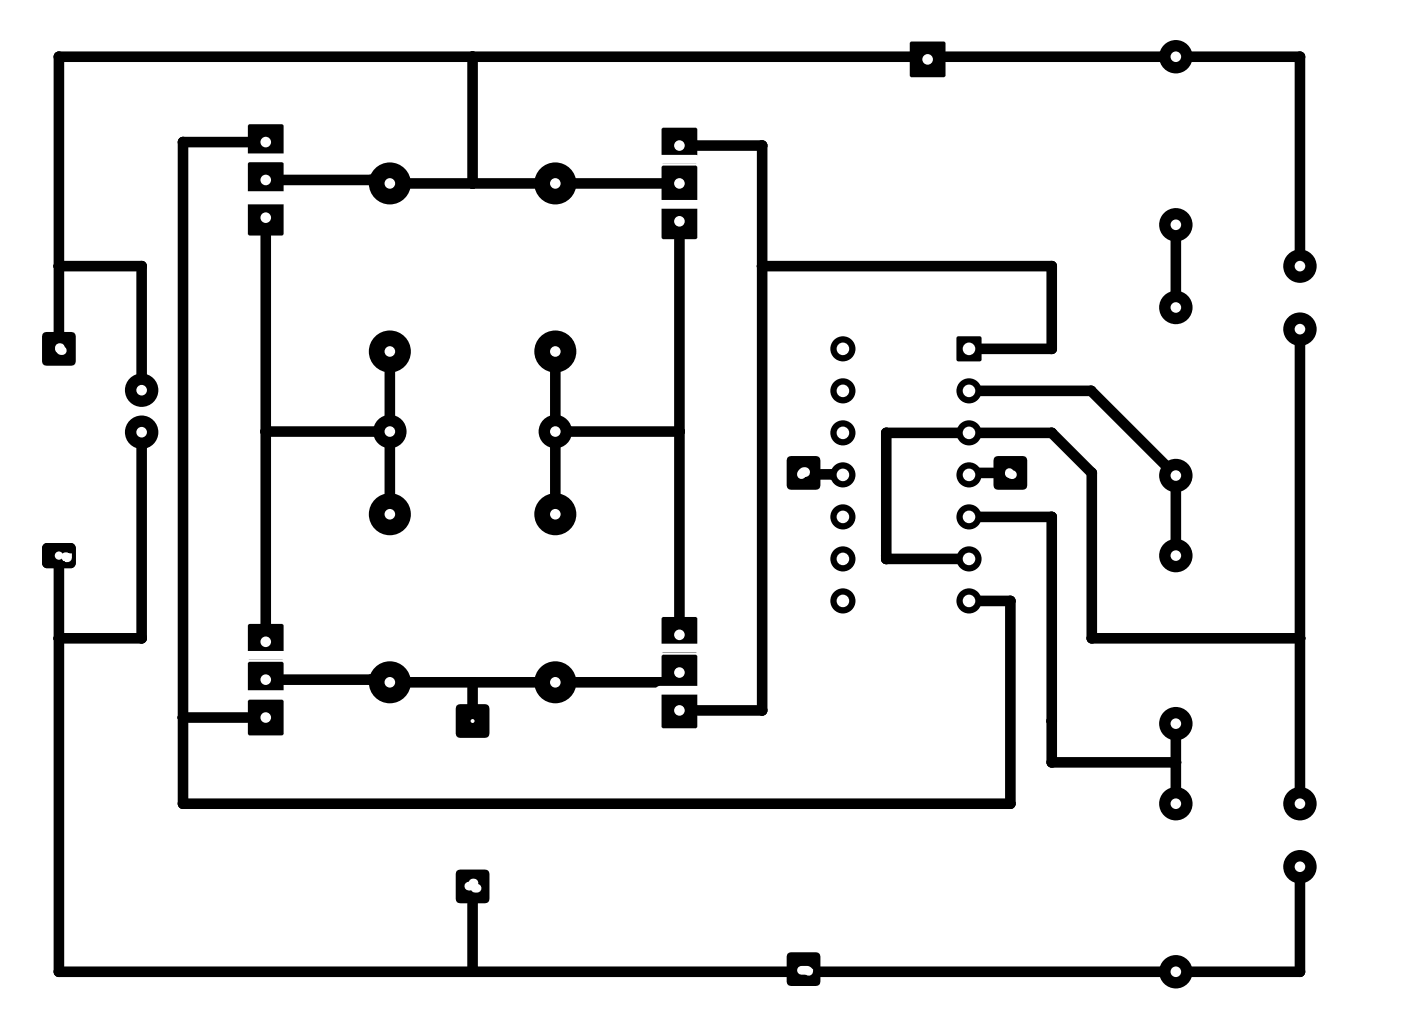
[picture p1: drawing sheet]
<svg xmlns="http://www.w3.org/2000/svg" width="85mm" height="62mm" viewBox="0 0 85 62" stroke-linecap="round" stroke-linejoin="round" font-family="sans-serif">
<g fill="#000">
<path d="M15 12.1h2.1v2.1h-2.1z" fill-rule="evenodd"/>
<path d="M15 9.9l2.1-.1v2.1h-2.1z" fill-rule="evenodd"/>
<path d="M15 7.6l2.1-.1v2.1h-2.1z" fill-rule="evenodd"/>
<path d="M40 12.4l2.1-.1v2.1h-2.1z" fill-rule="evenodd"/>
<path d="M40 10l2.1 .1v2h-2.1z" fill-rule="evenodd"/>
<path d="M40 7.8h2.1v2.1l-2.1-.1z" fill-rule="evenodd"/>
<path d="M55 2.6l2.1-.1v2.1h-2.1z" fill-rule="evenodd"/>
<path d="M2.6 32.9l.2-.1 1.6 .1 .2 .2-.1 1.1-.2 .1h-1.6l-.2-.3v-.9z" fill-rule="evenodd"/>
<path d="M2.6 20.2l.2-.1h1.7l.1 .2-.1 1.7-.2 .1h-1.7l-.1-.3z" fill-rule="evenodd"/>
<path d="M15 37.7l2.1 .1v2.1l-2.1-.1z" fill-rule="evenodd"/>
<path d="M40 37.3h2.1v2.1h-2.1z" fill-rule="evenodd"/>
<path d="M40 39.6h2.1v2.1h-2.1z" fill-rule="evenodd"/>
<path d="M47.6 27.7l.2-.1h1.7l.1 .2-.1 1.7-.2 .1h-1.7l-.1-.3z" fill-rule="evenodd"/>
<path d="M57.8 20.4h1.5v1.4h-1.5z" fill-rule="evenodd"/>
<path d="M60.1 27.7l.2-.1h1.7l.1 .2-.1 1.7-.2 .1h-1.7l-.1-.3z" fill-rule="evenodd"/>
<path d="M15 40.1l2.1-.1v2.1h-2.1z" fill-rule="evenodd"/>
<path d="M15 42.4l2.1-.1v2.1h-2.1z" fill-rule="evenodd"/>
<path d="M27.6 42.7l.2-.1h1.7l.1 .2-.1 1.7-.2 .1h-1.7l-.1-.3z" fill-rule="evenodd"/>
<path d="M27.6 52.7l.2-.1h1.7l.1 .2-.1 1.7-.2 .1h-1.7l-.1-.3z" fill-rule="evenodd"/>
<path d="M40 41.9h2.1v2.1h-2.1z" fill-rule="evenodd"/>
<path d="M47.6 57.7l.2-.1h1.7l.1 .2-.1 1.7-.2 .1h-1.7l-.1-.3z" fill-rule="evenodd"/>
<circle cx="3.6" cy="3.4" r=".32"/>
<circle cx="3.6" cy="16.1" r=".32"/>
<circle cx="8.6" cy="16.1" r=".32"/>
<circle cx="11.1" cy="8.6" r=".32"/>
<circle cx="22.4" cy="10.9" r=".32"/>
<circle cx="23.6" cy="11.1" r="1.27"/>
<circle cx="28.6" cy="3.4" r=".32"/>
<circle cx="28.6" cy="11.1" r=".32"/>
<circle cx="33.6" cy="11.1" r="1.27"/>
<circle cx="46.1" cy="16.1" r=".32"/>
<circle cx="46.1" cy="8.8" r=".32"/>
<circle cx="56.1" cy="3.4" r=".32"/>
<circle cx="63.6" cy="16.1" r=".32"/>
<circle cx="71.1" cy="18.6" r="1.01"/>
<circle cx="71.1" cy="13.6" r="1.01"/>
<circle cx="71.1" cy="3.4" r="1.01"/>
<circle cx="78.6" cy="19.9" r="1.01"/>
<circle cx="78.6" cy="16.1" r="1.01"/>
<circle cx="78.6" cy="3.4" r=".32"/>
<circle cx="3.6" cy="38.6" r=".32"/>
<circle cx="8.6" cy="23.6" r="1.01"/>
<circle cx="8.6" cy="26.1" r="1.01"/>
<circle cx="8.6" cy="38.6" r=".32"/>
<circle cx="16.1" cy="37.8" r=".32"/>
<circle cx="16.1" cy="26.1" r=".32"/>
<circle cx="23.6" cy="31.1" r="1.27"/>
<circle cx="23.6" cy="21.3" r="1.27"/>
<circle cx="23.6" cy="26.1" r="1.01"/>
<circle cx="33.6" cy="21.3" r="1.27"/>
<circle cx="33.6" cy="31.1" r="1.27"/>
<circle cx="33.6" cy="26.1" r="1.01"/>
<circle cx="41.1" cy="26.1" r=".32"/>
<circle cx="48.6" cy="28.7" r=".32"/>
<circle cx="50.3" cy="28.7" r=".32"/>
<circle cx="50.3" cy="28.7" r=".12"/>
<circle cx="50.9" cy="28.7" r=".12"/>
<circle cx="50.9" cy="36.3" r=".76"/>
<circle cx="50.9" cy="28.7" r=".76"/>
<circle cx="50.9" cy="31.3" r=".76"/>
<circle cx="50.9" cy="23.6" r=".76"/>
<circle cx="50.9" cy="21.1" r=".76"/>
<circle cx="50.9" cy="33.8" r=".76"/>
<circle cx="50.9" cy="26.2" r=".76"/>
<circle cx="53.6" cy="33.6" r=".32"/>
<circle cx="53.6" cy="26.2" r=".32"/>
<circle cx="53.6" cy="33.8" r=".32"/>
<circle cx="58.6" cy="28.7" r=".76"/>
<circle cx="58.6" cy="33.8" r=".76"/>
<circle cx="58.6" cy="23.6" r=".76"/>
<circle cx="58.6" cy="26.2" r=".76"/>
<circle cx="58.6" cy="36.3" r=".76"/>
<circle cx="58.6" cy="31.3" r=".76"/>
<circle cx="58.6" cy="28.6" r=".32"/>
<circle cx="61.1" cy="36.3" r=".32"/>
<circle cx="63.6" cy="31.2" r=".32"/>
<circle cx="63.6" cy="26.2" r=".32"/>
<circle cx="63.6" cy="21.1" r=".32"/>
<circle cx="65.9" cy="23.6" r=".32"/>
<circle cx="66" cy="38.6" r=".32"/>
<circle cx="66" cy="28.6" r=".32"/>
<circle cx="71.1" cy="28.8" r="1.01"/>
<circle cx="71.1" cy="33.6" r="1.01"/>
<circle cx="78.6" cy="38.6" r=".32"/>
<circle cx="3.6" cy="58.7" r=".32"/>
<circle cx="11.1" cy="48.6" r=".32"/>
<circle cx="11.1" cy="43.4" r=".32"/>
<circle cx="22.4" cy="41.1" r=".32"/>
<circle cx="23.6" cy="41.3" r="1.27"/>
<circle cx="28.6" cy="41.2" r=".32"/>
<circle cx="28.6" cy="58.6" r=".32"/>
<circle cx="28.6" cy="41.2" r=".12"/>
<circle cx="28.6" cy="41.1" r=".12"/>
<circle cx="33.6" cy="41.3" r="1.27"/>
<circle cx="40.1" cy="41.2" r=".32"/>
<circle cx="46.1" cy="42.9" r=".32"/>
<circle cx="48.6" cy="58.7" r=".32"/>
<circle cx="61.1" cy="48.6" r=".32"/>
<circle cx="63.6" cy="43.6" r=".32"/>
<circle cx="63.6" cy="46.1" r=".32"/>
<circle cx="71.1" cy="58.8" r="1.01"/>
<circle cx="71.1" cy="48.6" r="1.01"/>
<circle cx="71.1" cy="43.8" r="1.01"/>
<circle cx="71.1" cy="48.6" r=".89"/>
<circle cx="71.1" cy="46.1" r=".32"/>
<circle cx="78.6" cy="52.4" r="1.01"/>
<circle cx="78.6" cy="48.6" r="1.01"/>
<circle cx="78.6" cy="58.7" r=".32"/>
</g>
<path d="M50.3 28.7h.6zM28.6 41.1v.1" fill="none" stroke="#000" stroke-width=".25"/>
<g fill="none" stroke="#000" stroke-width=".64">
<path d="M3.6 16.1h5v7.5M16.1 10.9h6.3l1.2 .2h17.5M16.1 13.2v25.6M16.1 8.6h-5v40h50v-12.3h-2.5M28.6 3.4v7.7M41.1 13.4v25M41.1 8.8h5v34.1h-5M46.1 16.1h17.5v5h-5M71.1 13.6v5M78.6 16.1v-12.7h-75v17.7M78.6 19.9v28.7M3.6 33.6v25.1h75v-6.3"/>
<path d="M8.6 26.1v12.5h-5M16.1 26.1h7.5M23.6 21.2v9.9M33.6 21.2v9.9M33.6 26.1h7.5M48.6 28.7h1.7M58.6 23.6h7.3l5.2 5.1v4.9M58.6 31.2h5v14.9h7.5M58.6 33.8h-5v-7.6h10l2.4 2.4v10h12.6M58.6 28.6h2.5M11.1 43.4h5M28.6 41.2v2.4"/>
<path d="M28.6 53.6v5M41.1 40.7l-1 .5h-16.5l-1.2-.1h-6.3M71.1 43.7v4.9"/>
</g>
<circle cx="71.1" cy="48.6" r=".32" fill="#fff"/>
<circle cx="71.1" cy="58.8" r=".89" fill="#000"/>
<circle cx="71.1" cy="58.7" r=".32" fill="#fff"/>
<circle cx="8.6" cy="26.1" r=".89" fill="#000"/>
<circle cx="8.6" cy="26.1" r=".32" fill="#fff"/>
<circle cx="8.6" cy="23.6" r=".89" fill="#000"/>
<circle cx="8.6" cy="23.6" r=".32" fill="#fff"/>
<circle cx="33.6" cy="21.3" r="1.14" fill="#000"/>
<circle cx="33.6" cy="21.2" r=".32" fill="#fff"/>
<circle cx="33.6" cy="11.1" r="1.14" fill="#000"/>
<circle cx="33.6" cy="11.1" r=".32" fill="#fff"/>
<circle cx="33.6" cy="41.3" r="1.14" fill="#000"/>
<circle cx="33.6" cy="41.2" r=".32" fill="#fff"/>
<circle cx="33.6" cy="31.1" r="1.14" fill="#000"/>
<circle cx="33.6" cy="31.1" r=".32" fill="#fff"/>
<circle cx="23.6" cy="21.3" r="1.14" fill="#000"/>
<circle cx="23.6" cy="21.2" r=".32" fill="#fff"/>
<circle cx="23.6" cy="11.1" r="1.14" fill="#000"/>
<circle cx="23.6" cy="11.1" r=".32" fill="#fff"/>
<circle cx="23.6" cy="41.3" r="1.14" fill="#000"/>
<circle cx="23.6" cy="41.2" r=".32" fill="#fff"/>
<circle cx="23.6" cy="31.1" r="1.14" fill="#000"/>
<circle cx="23.6" cy="31.1" r=".32" fill="#fff"/>
<circle cx="78.6" cy="16.1" r=".89" fill="#000"/>
<circle cx="78.6" cy="16.1" r=".32" fill="#fff"/>
<circle cx="78.6" cy="19.9" r=".89" fill="#000"/>
<circle cx="78.6" cy="19.9" r=".32" fill="#fff"/>
<circle cx="78.6" cy="48.6" r=".89" fill="#000"/>
<circle cx="78.6" cy="48.6" r=".32" fill="#fff"/>
<circle cx="78.6" cy="52.4" r=".89" fill="#000"/>
<circle cx="78.6" cy="52.4" r=".32" fill="#fff"/>
<path d="M40.1 12.4h1.9v1.9h-1.9z" fill="#000"/>
<circle cx="41.1" cy="13.4" r=".32" fill="#fff"/>
<path d="M40.1 10.1h1.9v1.9h-1.9z" fill="#000"/>
<circle cx="41.1" cy="11.1" r=".32" fill="#fff"/>
<path d="M40.1 7.8h1.9v1.9h-1.9z" fill="#000"/>
<circle cx="41.1" cy="8.8" r=".32" fill="#fff"/>
<path d="M40.1 37.4h1.9v1.9h-1.9z" fill="#000"/>
<circle cx="41.1" cy="38.4" r=".32" fill="#fff"/>
<path d="M40.1 39.7h1.9v1.9h-1.9z" fill="#000"/>
<circle cx="41.1" cy="40.7" r=".32" fill="#fff"/>
<path d="M40.1 42h1.9v1.9h-1.9z" fill="#000"/>
<circle cx="41.1" cy="42.9" r=".32" fill="#fff"/>
<path d="M15.1 12.2h1.9v1.9h-1.9z" fill="#000"/>
<circle cx="16.1" cy="13.2" r=".32" fill="#fff"/>
<path d="M15.1 9.9h1.9v1.9h-1.9z" fill="#000"/>
<circle cx="16.1" cy="10.9" r=".32" fill="#fff"/>
<path d="M15.1 7.6h1.9v1.9h-1.9z" fill="#000"/>
<circle cx="16.1" cy="8.6" r=".32" fill="#fff"/>
<path d="M15.1 37.8h1.9v1.9h-1.9z" fill="#000"/>
<circle cx="16.1" cy="38.8" r=".32" fill="#fff"/>
<path d="M15.1 40.1h1.9v1.9h-1.9z" fill="#000"/>
<circle cx="16.1" cy="41.1" r=".32" fill="#fff"/>
<path d="M15.1 42.4h1.9v1.9h-1.9z" fill="#000"/>
<circle cx="16.1" cy="43.4" r=".32" fill="#fff"/>
<circle cx="71.1" cy="3.4" r=".89" fill="#000"/>
<circle cx="71.1" cy="3.4" r=".32" fill="#fff"/>
<circle cx="71.1" cy="13.6" r=".89" fill="#000"/>
<circle cx="71.1" cy="13.6" r=".32" fill="#fff"/>
<circle cx="71.1" cy="18.6" r=".89" fill="#000"/>
<circle cx="71.1" cy="18.6" r=".32" fill="#fff"/>
<circle cx="71.1" cy="28.8" r=".89" fill="#000"/>
<circle cx="71.1" cy="28.7" r=".32" fill="#fff"/>
<circle cx="71.1" cy="33.6" r=".89" fill="#000"/>
<circle cx="71.1" cy="33.6" r=".32" fill="#fff"/>
<circle cx="71.1" cy="43.8" r=".89" fill="#000"/>
<circle cx="71.1" cy="43.7" r=".32" fill="#fff"/>
<path d="M57.9 20.5h1.3v1.2h-1.3z" fill="#000"/>
<circle cx="58.6" cy="21.1" r=".38" fill="#fff"/>
<circle cx="58.6" cy="23.6" r=".63" fill="#000"/>
<circle cx="58.6" cy="23.6" r=".38" fill="#fff"/>
<circle cx="58.6" cy="26.2" r=".63" fill="#000"/>
<circle cx="58.6" cy="26.2" r=".38" fill="#fff"/>
<circle cx="58.6" cy="28.7" r=".63" fill="#000"/>
<circle cx="58.6" cy="28.7" r=".38" fill="#fff"/>
<circle cx="58.6" cy="31.3" r=".63" fill="#000"/>
<circle cx="58.6" cy="31.2" r=".38" fill="#fff"/>
<circle cx="58.6" cy="33.8" r=".63" fill="#000"/>
<circle cx="58.6" cy="33.8" r=".38" fill="#fff"/>
<circle cx="58.6" cy="36.3" r=".63" fill="#000"/>
<circle cx="58.6" cy="36.3" r=".38" fill="#fff"/>
<circle cx="50.9" cy="36.3" r=".63" fill="#000"/>
<circle cx="50.9" cy="36.3" r=".38" fill="#fff"/>
<circle cx="50.9" cy="33.8" r=".63" fill="#000"/>
<circle cx="50.9" cy="33.8" r=".38" fill="#fff"/>
<circle cx="50.9" cy="31.3" r=".63" fill="#000"/>
<circle cx="50.9" cy="31.2" r=".38" fill="#fff"/>
<circle cx="50.9" cy="28.7" r=".63" fill="#000"/>
<circle cx="50.9" cy="28.7" r=".38" fill="#fff"/>
<circle cx="50.9" cy="26.2" r=".63" fill="#000"/>
<circle cx="50.9" cy="26.2" r=".38" fill="#fff"/>
<circle cx="50.9" cy="23.6" r=".63" fill="#000"/>
<circle cx="50.9" cy="23.6" r=".38" fill="#fff"/>
<circle cx="50.9" cy="21.1" r=".63" fill="#000"/>
<circle cx="50.9" cy="21.1" r=".38" fill="#fff"/>
<path d="M2.8 20.3h1.5v1.5h-1.5z" fill="#000"/>
<circle cx="3.6" cy="21.1" r=".12" fill="#fff"/>
<path d="M2.6 32.9l.2-.1 1.6 .1 .2 .2-.1 1.1-.2 .1h-1.6l-.2-.3v-.9z" fill-rule="evenodd" fill="#000"/>
<circle cx="3.6" cy="33.6" r=".25" fill="#fff"/>
<circle cx="23.6" cy="26.1" r=".89" fill="#000"/>
<circle cx="23.6" cy="26.1" r=".32" fill="#fff"/>
<circle cx="33.6" cy="26.1" r=".89" fill="#000"/>
<circle cx="33.6" cy="26.1" r=".32" fill="#fff"/>
<path d="M47.8 57.8h1.5v1.5h-1.5z" fill="#000"/>
<circle cx="48.6" cy="58.6" r=".12" fill="#fff"/>
<path d="M55.1 2.6h1.9v1.9h-1.9z" fill="#000"/>
<circle cx="56.1" cy="3.6" r=".32" fill="#fff"/>
<path d="M47.8 27.8h1.5v1.5h-1.5z" fill="#000"/>
<circle cx="48.6" cy="28.6" r=".12" fill="#fff"/>
<path d="M27.8 42.8h1.5v1.5h-1.5z" fill="#000"/>
<circle cx="28.6" cy="43.6" r=".12" fill="#fff"/>
<path d="M27.8 52.8h1.5v1.5h-1.5z" fill="#000"/>
<circle cx="28.6" cy="53.6" r=".12" fill="#fff"/>
<path d="M60.3 27.8h1.5v1.5h-1.5z" fill="#000"/>
<circle cx="61.1" cy="28.6" r=".12" fill="#fff"/>
<path d="M34.5 16.9l2.2 2.4z" fill="#000" stroke="#fff" stroke-width="1.3"/>
<path d="M14.4 11.8h3.7M14.4 9.5h3.5M14.5 12.1h3.1M38.2 12.4h4M39 9.6h3.1M14.6 39.6h3.4M39.3 39.2h4M14.4 42h3.4M39.9 41.7h2.3" fill="none" stroke="#fff" stroke-width=".53"/>
<g fill="#fff">
<circle cx="3.6" cy="21.1" r=".26"/>
<circle cx="3.6" cy="21" r=".26"/>
</g>
<path d="M3.7 21.2h.1M4 33.7h.1M28.6 53.4h.1M28.7 53.7h.1" fill="none" stroke="#fff" stroke-width=".53"/>
<circle cx="28.3" cy="53.6" r=".26" fill="#fff"/>
<path d="M48.7 28.6l-.2-.1-.1 .2M61 28.6h.1M61.1 28.7h.1M48.4 58.7h.5" fill="none" stroke="#fff" stroke-width=".53"/>
</svg>
